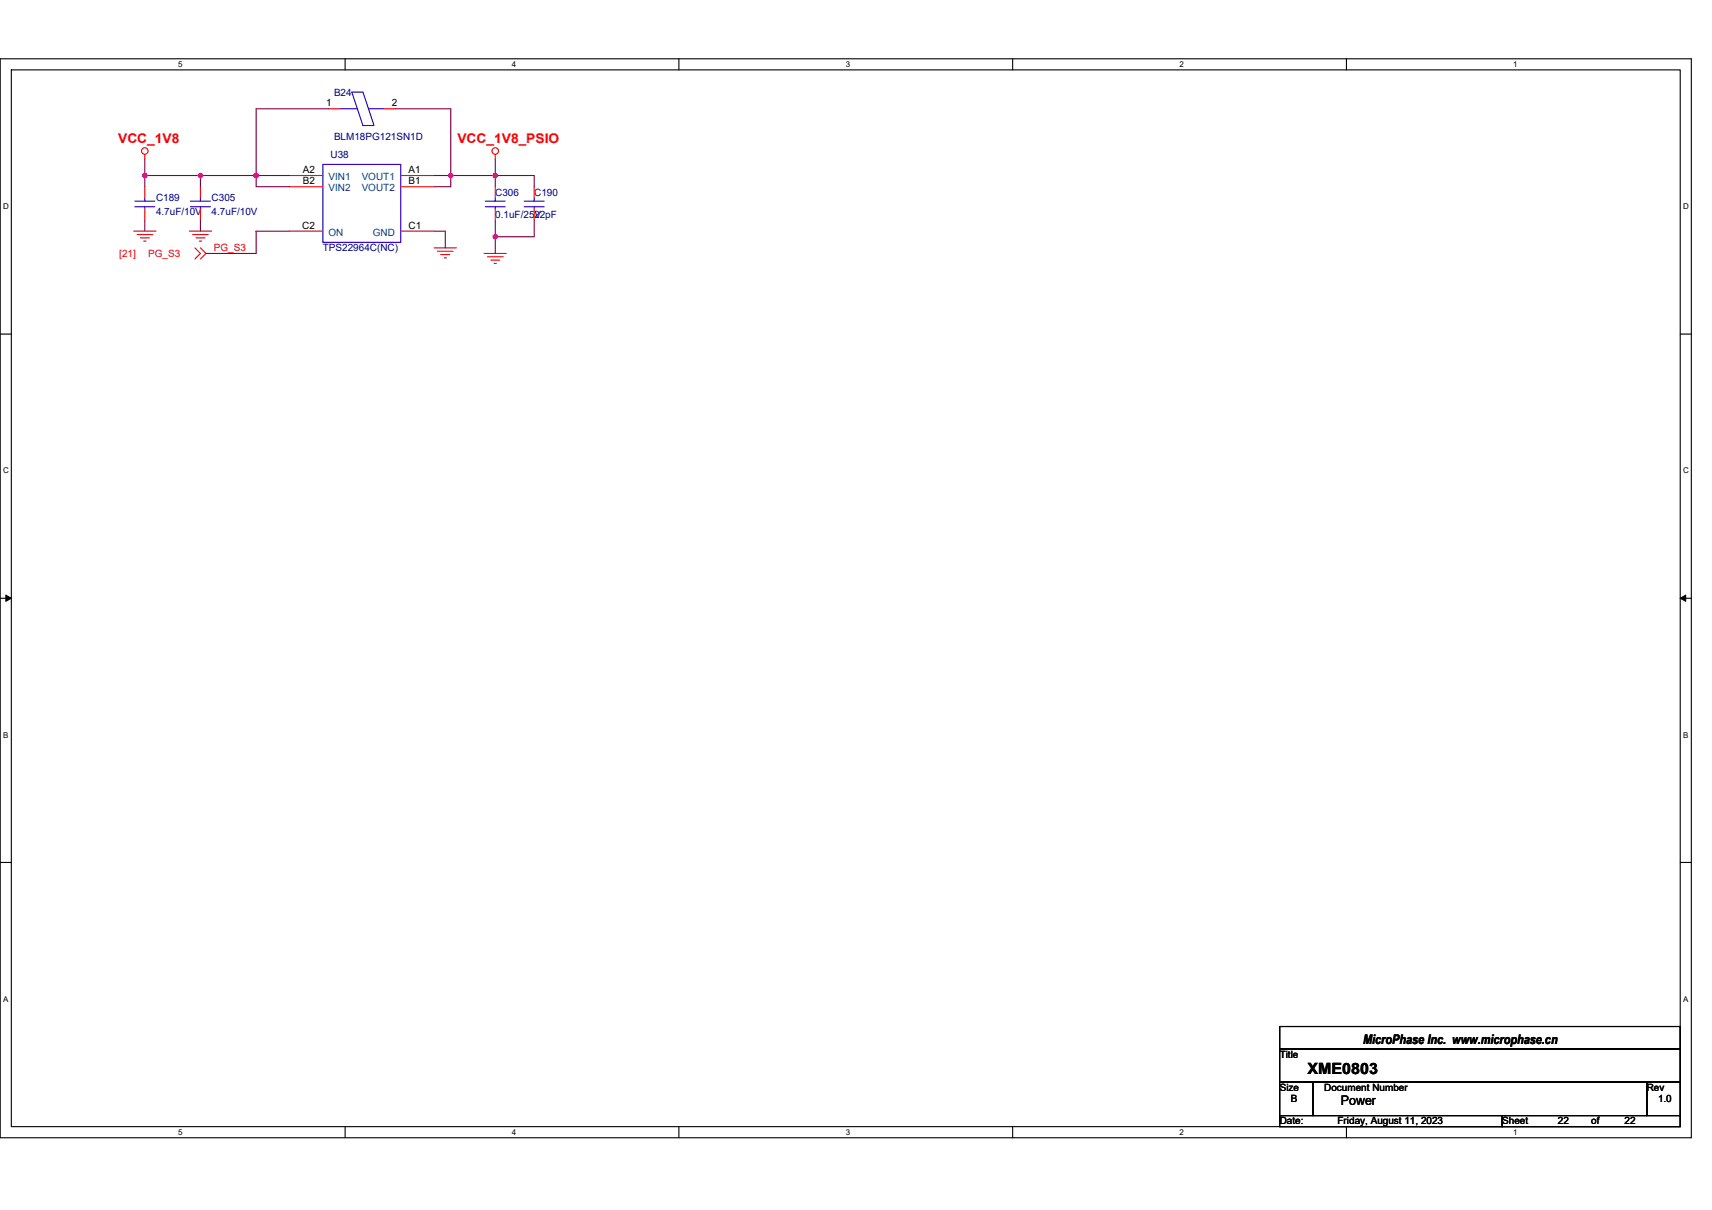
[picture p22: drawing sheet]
<svg xmlns="http://www.w3.org/2000/svg" width="297mm" height="210mm" viewBox="0 0 297 210" stroke-linecap="round" stroke-linejoin="round" font-family="sans-serif">
<defs><g id="words">
<text font-size="2.7" x="226.9" y="186.4">XME0803</text>
<g font-size="2.3" fill="#f00">
<text x="20.5" y="24.9">VCC_1V8</text>
<text x="79.4" y="24.9">VCC_1V8_PSIO</text>
</g>
<g font-size="2.3">
<text x="236.5" y="181.1">MicroPhase Inc. www.microphase.cn</text>
<text x="232.6" y="191.8">Power</text>
</g>
<g font-size="1.7" fill="#000080">
<text x="58" y="16.6">B24</text>
<text x="57.4" y="27.4">U38</text>
<text x="58" y="24.3">BLM18PG121SN1D</text>
<text x="27.1" y="34.9">C189</text>
<text x="36.7" y="34.9">C305</text>
<text x="85.9" y="34">C306</text>
<text x="92.7" y="34">C190</text>
<text x="27.1" y="37.2">4.7uF/10V</text>
<text x="36.7" y="37.2">4.7uF/10V</text>
<text x="85.9" y="37.8">0.1uF/25V</text>
<text x="92.7" y="37.8">22pF</text>
<text x="56" y="43.6">TPS22964C(NC)</text>
</g>
<g font-size="1.7">
<text x="56.6" y="18.5">1</text>
<text x="68" y="18.5">2</text>
<text x="52.5" y="30.1">A2</text>
<text x="52.5" y="32">B2</text>
<text x="70.9" y="30.1">A1</text>
<text x="70.9" y="32">B1</text>
<text x="52.4" y="39.7">C2</text>
<text x="70.9" y="39.7">C1</text>
<text x="222" y="183.6">Title</text>
<text x="222" y="189.3">Size</text>
<text x="224" y="191.3">B</text>
<text x="229.8" y="189.3">Document Number</text>
<text x="285.7" y="189.3">Rev</text>
<text x="287.7" y="191.3">1.0</text>
<text x="222" y="195.1">Date:</text>
<text x="232.1" y="195.1">Friday, August 11, 2023</text>
<text x="260.6" y="195.1">Sheet</text>
<text x="270.3" y="195.1">22</text>
<text x="276.1" y="195.1">of</text>
<text x="281.9" y="195.1">22</text>
</g>
<g font-size="1.7" fill="#004080">
<text x="57" y="31.2">VIN1</text>
<text x="57" y="33.2">VIN2</text>
<text x="62.8" y="31.2">VOUT1</text>
<text x="62.8" y="33.2">VOUT2</text>
<text x="57" y="40.9">ON</text>
<text x="64.7" y="40.9">GND</text>
</g>
<g font-size="1.7" fill="#f00">
<text x="20.7" y="44.6">[21]</text>
<text x="25.7" y="44.6">PG_S3</text>
<text x="37.1" y="43.5">PG_S3</text>
</g>
<g font-size="1.4">
<text x="30.9" y="11.7">5</text>
<text x="88.8" y="11.7">4</text>
<text x="146.7" y="11.7">3</text>
<text x="204.7" y="11.7">2</text>
<text x="262.6" y="11.7">1</text>
<text x=".5" y="36.3">D</text>
<text x="292" y="36.3">D</text>
<text x=".5" y="82.1">C</text>
<text x="292" y="82.1">C</text>
<text x=".5" y="128">B</text>
<text x="292" y="128">B</text>
<text x=".5" y="173.8">A</text>
<text x="292" y="173.8">A</text>
<text x="30.9" y="197">5</text>
<text x="88.8" y="197">4</text>
<text x="146.7" y="197">3</text>
<text x="204.7" y="197">2</text>
<text x="262.6" y="197">1</text>
</g>
</g></defs>
<path d="M0 10.2h293.5v187.2h-293.5zM2 12.1h289.5v183.4h-289.5z" fill="none" stroke="#000" stroke-width=".19"/>
<g fill="#fff">
<path d="M30.9 10.4h.8v1.6h-.8z"/>
<path d="M30.9 195.7h.8v1.6h-.8z"/>
</g>
<path d="M59.9 10.2v1.9M59.9 195.5v1.9" fill="none" stroke="#000" stroke-width=".19"/>
<g fill="#fff">
<path d="M88.8 10.4h.8v1.6h-.8z"/>
<path d="M88.8 195.7h.8v1.6h-.8z"/>
</g>
<path d="M117.8 10.2v1.9M117.8 195.5v1.9" fill="none" stroke="#000" stroke-width=".19"/>
<g fill="#fff">
<path d="M146.7 10.4h.8v1.6h-.8z"/>
<path d="M146.7 195.7h.8v1.6h-.8z"/>
</g>
<path d="M175.7 10.2v1.9M175.7 195.5v1.9" fill="none" stroke="#000" stroke-width=".19"/>
<g fill="#fff">
<path d="M204.7 10.4h.7v1.6h-.7z"/>
<path d="M204.7 195.7h.7v1.6h-.7z"/>
</g>
<path d="M233.6 10.2v1.9M233.6 195.5v1.9" fill="none" stroke="#000" stroke-width=".19"/>
<g fill="#fff">
<path d="M262.6 10.4h.7v1.6h-.7z"/>
<path d="M262.6 195.7h.7v1.6h-.7z"/>
<path d="M.5 35.1h1v1.5h-1z"/>
<path d="M292 35.1h1v1.5h-1z"/>
<path d="M.5 80.9h1v1.5h-1z"/>
<path d="M292 80.9h1v1.5h-1z"/>
</g>
<path d="M0 58h2M291.5 58h2" fill="none" stroke="#000" stroke-width=".19"/>
<g fill="#fff">
<path d="M.5 126.7h.9v1.6h-.9z"/>
<path d="M292 126.7h.9v1.6h-.9z"/>
</g>
<path d="M0 103.8h2M291.5 103.8h2" fill="none" stroke="#000" stroke-width=".19"/>
<path d="M1 103.3l1 .5-1 .6zM291.5 103.8l1-.5v1.1z" fill="#000" stroke="#000" stroke-width=".17"/>
<g fill="#fff">
<path d="M.5 172.6h.9v1.5h-.9z"/>
<path d="M292 172.6h.9v1.5h-.9z"/>
</g>
<path d="M0 149.7h2M291.5 149.7h2M222 178.1h69.5v3.9h-69.5zM222 182h69.5v5.8h-69.5zM222 187.8h5.8v5.8h-5.8zM222 193.6h38.6v1.9h-38.6zM227.8 187.8h57.9v5.8h-57.9zM260.6 193.6h30.9v1.9h-30.9zM285.7 187.8h5.8v5.8h-5.8z" fill="none" stroke="#000" stroke-width=".19"/>
<g fill="none" stroke="#f00" stroke-width=".19">
<path d="M57 18.9h1.9M66.6 18.9h2M25.1 26.8v.8M25.1 36.3v1.9M25.1 32.4v1.9M34.8 36.3v1.9M34.8 32.4v1.9M50.2 30.5h5.8M50.2 32.4h5.8M69.5 30.5h5.8M69.5 32.4h5.8M85.9 26.8v.8"/>
<path d="M85.9 36.3v1.9M85.9 32.4v1.9M92.7 36.3v1.9M92.7 32.4v1.9M23.2 40.1h3.9M23.8 40.7h2.7M24.4 41.3h1.5M24.9 41.8h.4M32.8 40.1h3.9M33.4 40.7h2.7M33.8 43l1 1-1 .9M34 41.3h1.6"/>
<path d="M34.6 41.8h.4M34.8 43l.9 1-.9 .9M50.2 40.1h5.8M69.5 40.1h5.8M75.3 43h3.9M75.9 43.6h2.7M76.5 44.2h1.5M77.1 44.7h.3M84 44h3.9M84.6 44.6h2.7M85.2 45.1h1.5M85.7 45.7h.4"/>
<circle cx="25.1" cy="26.2" r=".57"/>
<circle cx="85.9" cy="26.2" r=".57"/>
</g>
<g fill="none" stroke="#00f" stroke-width=".19">
<path d="M58.9 18.9h3.1M61 16h2l1.9 5.8h-1.9zM63.9 18.9h2.7M23.4 34.9h3.5M23.4 35.9h3.5M25.1 35.9v.4M25.1 34.3v.6M33 34.9h3.5M33 35.9h3.5M34.8 35.9v.4M34.8 34.3v.6M56 28.5h13.5v13.6h-13.5z"/>
<path d="M84.2 34.9h3.5M84.2 35.9h3.5M85.9 35.9v.4M85.9 34.3v.6M90.9 34.9h3.5M90.9 35.9h3.5M92.7 35.9v.4M92.7 34.3v.6"/>
</g>
<g fill="none" stroke="#800040" stroke-width=".19">
<path d="M57 18.9h-12.6v11.6h5.8M68.6 18.9h9.6v11.6M25.1 38.2v1.9M25.1 30.5v1.9M25.1 30.5h9.7M25.1 27.6v2.9M34.8 38.2v1.9M34.8 30.5v1.9M34.8 30.5h9.6v1.9h5.8M75.3 30.5h2.9M78.2 30.5v1.9h-2.9M85.9 38.2v2.9"/>
<path d="M85.9 27.6v2.9h-7.7M85.9 32.4v-1.9h6.8v1.9M92.7 38.2v2.9h-6.8M50.2 40.1h-5.8v3.9h-8.7M75.3 40.1h2v2.9M85.9 41.1v2.9"/>
</g>
<g fill="#f0f" stroke="#f0f" stroke-width=".19">
<circle cx="78.2" cy="30.5" r=".38"/>
<circle cx="44.4" cy="30.5" r=".38"/>
<circle cx="34.8" cy="30.5" r=".38"/>
<circle cx="85.9" cy="30.5" r=".38"/>
<circle cx="85.9" cy="41.1" r=".38"/>
<circle cx="25.1" cy="30.5" r=".38"/>
</g>
<use href="#words"/>
</svg>
